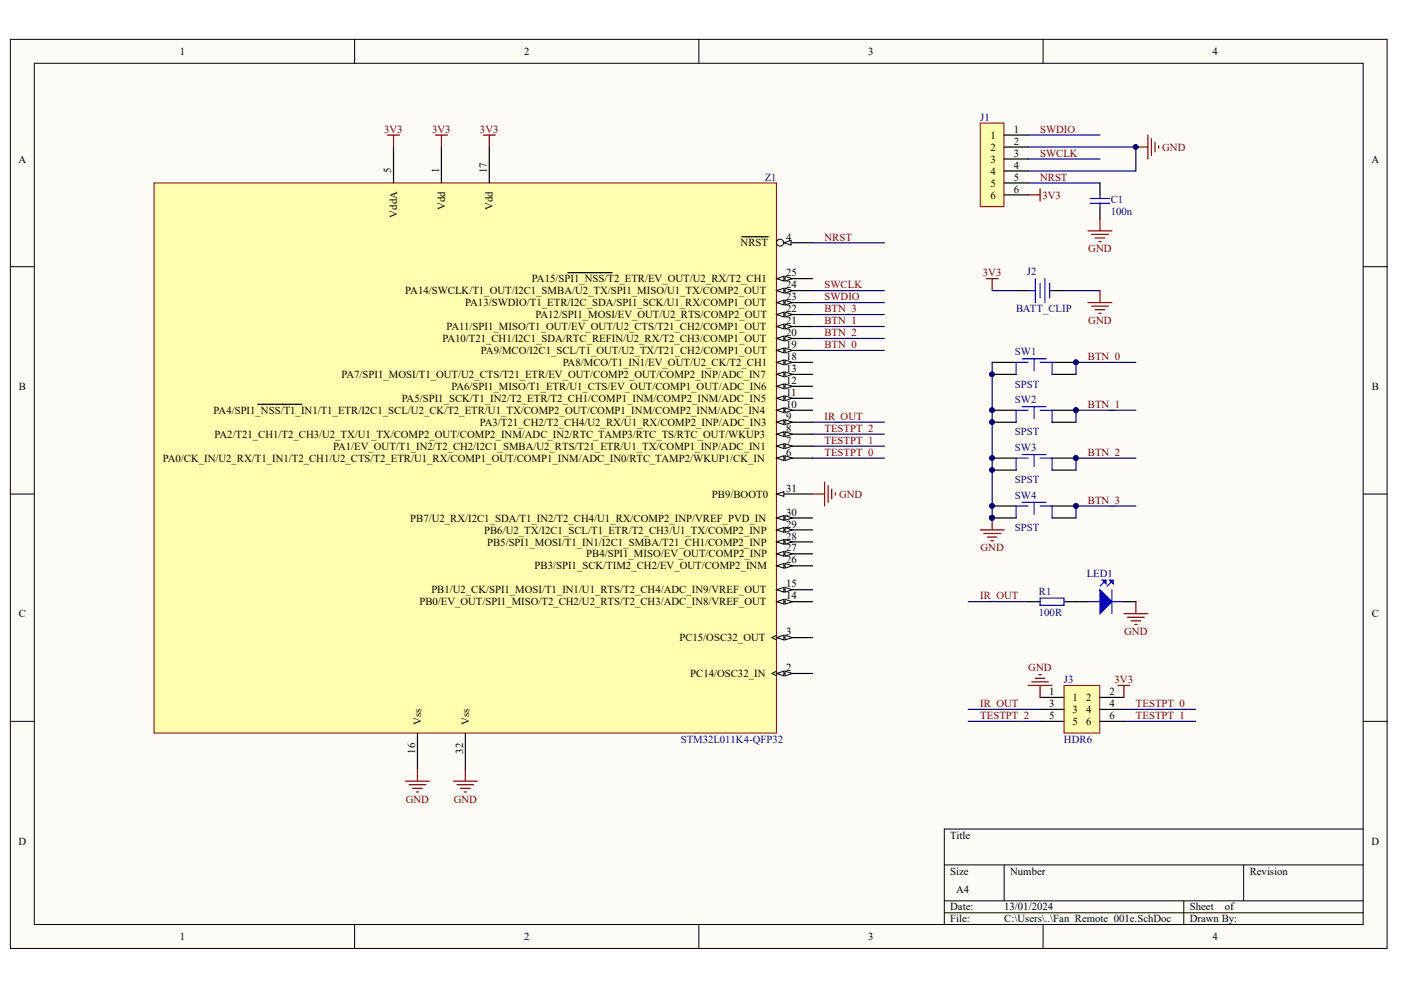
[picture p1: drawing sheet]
<svg xmlns="http://www.w3.org/2000/svg" width="297mm" height="210mm" viewBox="0 0 297 210" stroke-linecap="round" stroke-linejoin="round" font-family="sans-serif">
<defs><g id="words">
<g font-size="2.3">
<text x="38.1" y="11.7">1</text>
<text x="111.1" y="11.7">2</text>
<text x="184.1" y="11.7">3</text>
<text x="257.1" y="11.7">4</text>
<text x="210" y="29.4">1</text>
<text x="214.9" y="28.2">1</text>
<text x="3.9" y="34.5">A</text>
<text x="210" y="32">2</text>
<text x="210" y="34.5">3</text>
<text x="214.9" y="30.7">2</text>
<text x="214.9" y="33.2">3</text>
<text x="214.9" y="35.8">4</text>
<text x="290.8" y="34.5">A</text>
<text x="82.9" y="36.8" transform="rotate(-90 82.9 36.8)">5</text>
<text x="93.1" y="36.8" transform="rotate(-90 93.1 36.8)">1</text>
<text x="103.2" y="36.8" transform="rotate(-90 103.2 36.8)">17</text>
<text x="210" y="37">4</text>
<text x="210" y="39.6">5</text>
<text x="214.9" y="38.3">5</text>
<text x="214.9" y="40.8">6</text>
<text x="84.2" y="46.2" transform="rotate(-90 84.2 46.2)">VddA</text>
<text x="94.4" y="44.5" transform="rotate(-90 94.4 44.5)">Vdd</text>
<text x="104.5" y="44.5" transform="rotate(-90 104.5 44.5)">Vdd</text>
<text x="210" y="42.1">6</text>
<text x="157" y="52.3">NRST</text>
<text x="166.7" y="51">4</text>
<text x="112.8" y="59.9">PA15/SPI1_NSS/T2_ETR/EV_OUT/U2_RX/T2_CH1</text>
<text x="166.7" y="58.6">25</text>
<text x="85.9" y="62.4">PA14/SWCLK/T1_OUT/I2C1_SMBA/U2_TX/SPI1_MISO/U1_TX/COMP2_OUT</text>
<text x="98.6" y="64.9">PA13/SWDIO/T1_ETR/I2C_SDA/SPI1_SCK/U1_RX/COMP1_OUT</text>
<text x="166.7" y="63.7">23</text>
<text x="166.7" y="61.1">24</text>
<text x="94.7" y="70">PA11/SPI1_MISO/T1_OUT/EV_OUT/U2_CTS/T21_CH2/COMP1_OUT</text>
<text x="113.6" y="67.5">PA12/SPI1_MOSI/EV_OUT/U2_RTS/COMP2_OUT</text>
<text x="166.7" y="71.3">20</text>
<text x="166.7" y="68.7">21</text>
<text x="166.7" y="66.2">22</text>
<text x="93.8" y="72.5">PA10/T21_CH1/I2C1_SDA/RTC_REFIN/U2_RX/T2_CH3/COMP1_OUT</text>
<text x="102" y="75.1">PA9/MCO/I2C1_SCL/T1_OUT/U2_TX/T21_CH2/COMP1_OUT</text>
<text x="119.3" y="77.6">PA8/MCO/T1_IN1/EV_OUT/U2_CK/T2_CH1</text>
<text x="166.7" y="76.4">18</text>
<text x="166.7" y="73.8">19</text>
<text x="4" y="82.7">B</text>
<text x="72.4" y="80.2">PA7/SPI1_MOSI/T1_OUT/U2_CTS/T21_ETR/EV_OUT/COMP2_OUT/COMP2_INP/ADC_IN7</text>
<text x="95.7" y="82.7">PA6/SPI1_MISO/T1_ETR/U1_CTS/EV_OUT/COMP1_OUT/ADC_IN6</text>
<text x="166.7" y="84">11</text>
<text x="166.7" y="81.4">12</text>
<text x="166.7" y="78.9">13</text>
<text x="290.9" y="82.7">B</text>
<text x="45.3" y="87.8">PA4/SPI1_NSS/T1_IN1/T1_ETR/I2C1_SCL/U2_CK/T2_ETR/U1_TX/COMP2_OUT/COMP1_INM/COMP2_INM/ADC_IN4</text>
<text x="85.2" y="85.2">PA5/SPI1_SCK/T1_IN2/T2_ETR/T2_CH1/COMP1_INM/COMP2_INM/ADC_IN5</text>
<text x="166.7" y="89">9</text>
<text x="166.7" y="86.5">10</text>
<text x="45.5" y="92.8">PA2/T21_CH1/T2_CH3/U2_TX/U1_TX/COMP2_OUT/COMP2_INM/ADC_IN2/RTC_TAMP3/RTC_TS/RTC_OUT/WKUP3</text>
<text x="70.6" y="95.4">PA1/EV_OUT/T1_IN2/T2_CH2/I2C1_SMBA/U2_RTS/T21_ETR/U1_TX/COMP1_INP/ADC_IN1</text>
<text x="101.7" y="90.3">PA3/T21_CH2/T2_CH4/U2_RX/U1_RX/COMP2_INP/ADC_IN3</text>
<text x="166.7" y="94.1">7</text>
<text x="166.7" y="91.6">8</text>
<text x="34.5" y="97.9">PA0/CK_IN/U2_RX/T1_IN1/T2_CH1/U2_CTS/T2_ETR/U1_RX/COMP1_OUT/COMP1_INM/ADC_IN0/RTC_TAMP2/WKUP1/CK_IN</text>
<text x="166.7" y="96.6">6</text>
<text x="150.9" y="105.5">PB9/BOOT0</text>
<text x="166.7" y="104.3">31</text>
<text x="87" y="110.6">PB7/U2_RX/I2C1_SDA/T1_IN2/T2_CH4/U1_RX/COMP2_INP/VREF_PVD_IN</text>
<text x="102.7" y="113.1">PB6/U2_TX/I2C1_SCL/T1_ETR/T2_CH3/U1_TX/COMP2_INP</text>
<text x="166.7" y="111.9">29</text>
<text x="166.7" y="109.3">30</text>
<text x="103.3" y="115.7">PB5/SPI1_MOSI/T1_IN1/I2C1_SMBA/T21_CH1/COMP2_INP</text>
<text x="124.3" y="118.2">PB4/SPI1_MISO/EV_OUT/COMP2_INP</text>
<text x="166.7" y="119.5">26</text>
<text x="166.7" y="116.9">27</text>
<text x="166.7" y="114.4">28</text>
<text x="91.5" y="125.8">PB1/U2_CK/SPI1_MOSI/T1_IN1/U1_RTS/T2_CH4/ADC_IN9/VREF_OUT</text>
<text x="113.3" y="120.7">PB3/SPI1_SCK/TIM2_CH2/EV_OUT/COMP2_INM</text>
<text x="166.7" y="124.5">15</text>
<text x="4" y="130.9">C</text>
<text x="88.9" y="128.3">PB0/EV_OUT/SPI1_MISO/T2_CH2/U2_RTS/T2_CH3/ADC_IN8/VREF_OUT</text>
<text x="166.7" y="127.1">14</text>
<text x="290.9" y="130.9">C</text>
<text x="144.1" y="136">PC15/OSC32_OUT</text>
<text x="166.7" y="134.7">3</text>
<text x="146.3" y="143.6">PC14/OSC32_IN</text>
<text x="166.7" y="142.3">2</text>
<text x="222.4" y="147.4">1</text>
<text x="222.4" y="149.9">3</text>
<text x="227.4" y="148.6">1</text>
<text x="230.3" y="148.6">2</text>
<text x="235.3" y="147.4">2</text>
<text x="235.3" y="149.9">4</text>
<text x="89.3" y="153.7" transform="rotate(-90 89.3 153.7)">Vss</text>
<text x="99.4" y="153.7" transform="rotate(-90 99.4 153.7)">Vss</text>
<text x="222.4" y="152.4">5</text>
<text x="227.4" y="151.2">3</text>
<text x="227.4" y="153.7">5</text>
<text x="230.3" y="151.2">4</text>
<text x="230.3" y="153.7">6</text>
<text x="235.3" y="152.4">6</text>
<text x="88" y="159.8" transform="rotate(-90 88 159.8)">16</text>
<text x="98.2" y="159.8" transform="rotate(-90 98.2 159.8)">32</text>
<text x="3.9" y="179.1">D</text>
<text x="201.5" y="177.8">Title</text>
<text x="290.8" y="179.1">D</text>
<text x="201.5" y="185.4">Size</text>
<text x="214.2" y="185.4">Number</text>
<text x="265" y="185.4">Revision</text>
<text x="202.7" y="189.2">A4</text>
<text x="201.5" y="193">Date:</text>
<text x="201.5" y="195.6">File:</text>
<text x="212.9" y="193">13/01/2024</text>
<text x="212.9" y="195.6">C:\Users\..\Fan_Remote_001e.SchDoc</text>
<text x="252.2" y="193">Sheet</text>
<text x="252.2" y="195.6">Drawn By:</text>
<text x="259.7" y="193">of</text>
<text x="38.1" y="199.4">1</text>
<text x="111.1" y="199.4">2</text>
<text x="184.1" y="199.4">3</text>
<text x="257.1" y="199.4">4</text>
</g>
<g font-size="2.3" fill="#800000">
<text x="81.4" y="28.2">3V3</text>
<text x="91.6" y="28.2">3V3</text>
<text x="101.8" y="28.2">3V3</text>
<text x="220.5" y="28.2">SWDIO</text>
<text x="220.5" y="33.2">SWCLK</text>
<text x="246.4" y="32">GND</text>
<text x="220.5" y="38.3">NRST</text>
<text x="221" y="42.1">3V3</text>
<text x="174.8" y="51">NRST</text>
<text x="230.7" y="53.5">GND</text>
<text x="208.4" y="58.6">3V3</text>
<text x="174.8" y="61.1">SWCLK</text>
<text x="174.8" y="63.7">SWDIO</text>
<text x="174.8" y="66.2">BTN_3</text>
<text x="174.8" y="71.3">BTN_2</text>
<text x="174.8" y="68.7">BTN_1</text>
<text x="230.7" y="68.7">GND</text>
<text x="174.8" y="73.8">BTN_0</text>
<text x="230.7" y="76.4">BTN_0</text>
<text x="174.8" y="89">IR_OUT</text>
<text x="230.7" y="86.5">BTN_1</text>
<text x="174.8" y="94.1">TESTPT_1</text>
<text x="174.8" y="91.6">TESTPT_2</text>
<text x="174.8" y="96.6">TESTPT_0</text>
<text x="230.7" y="96.6">BTN_2</text>
<text x="177.9" y="105.5">GND</text>
<text x="230.7" y="106.8">BTN_3</text>
<text x="207.9" y="116.9">GND</text>
<text x="207.8" y="127.1">IR_OUT</text>
<text x="238.3" y="134.7">GND</text>
<text x="218" y="142.3">GND</text>
<text x="207.8" y="149.9">IR_OUT</text>
<text x="236.3" y="144.8">3V3</text>
<text x="240.8" y="149.9">TESTPT_0</text>
<text x="207.8" y="152.4">TESTPT_2</text>
<text x="240.8" y="152.4">TESTPT_1</text>
<text x="86" y="170.2">GND</text>
<text x="96.2" y="170.2">GND</text>
</g>
<g font-size="2.3" fill="#000080">
<text x="207.8" y="25.6">J1</text>
<text x="162.1" y="38.3">Z1</text>
<text x="235.5" y="45.6">100n</text>
<text x="235.5" y="43.1">C1</text>
<text x="217.7" y="58.3">J2</text>
<text x="215.4" y="66.2">BATT_CLIP</text>
<text x="215.2" y="75.3">SW1</text>
<text x="215.2" y="82.2">SPST</text>
<text x="215.2" y="85.5">SW2</text>
<text x="215.2" y="92.3">SPST</text>
<text x="215.2" y="95.6">SW3</text>
<text x="215.2" y="102.5">SPST</text>
<text x="215.2" y="105.8">SW4</text>
<text x="215.2" y="112.6">SPST</text>
<text x="230.4" y="122.2">LED1</text>
<text x="220.3" y="130.6">100R</text>
<text x="220.3" y="126">R1</text>
<text x="225.6" y="144.8">J3</text>
<text x="144.3" y="157.5">STM32L011K4-QFP32</text>
<text x="225.6" y="157.5">HDR6</text>
</g>
</g></defs>
<g fill="#fffcf8" stroke="#000" stroke-width=".21">
<path d="M2.2 8.3h291.9v192.8h-291.9z"/>
<path d="M7.3 13.4h281.7v182.6h-281.7z"/>
</g>
<g fill="none" stroke="#000" stroke-width=".21">
<path d="M75.2 8.3v5.1M148.2 8.3v5.1M221.2 8.3v5.1M2.2 56.5h5.1M289.1 56.5h5M2.2 104.7h5.1M289.1 104.7h5M2.2 152.9h5.1M289.1 152.9h5M289.1 175.8h-88.9v20.3M75.2 196.1v5M148.2 196.1v5"/>
<path d="M200.2 183.4h88.9M200.2 191h88.9M200.2 193.5h88.9M212.9 183.4v7.6M221.2 196.1v5M251 191v5.1M263.7 183.4v7.6"/>
</g>
<path d="M32.7 38.8h131.9v116.6h-131.9z" fill="#ffffb0" stroke="#800000" stroke-width=".21"/>
<path d="M93.6 31.2v7.6M164.7 142.8h7.6" fill="none" stroke="#000" stroke-width=".25"/>
<path d="M164.7 142.3l-1 .5 1 .5" fill="none" stroke="#000" stroke-width=".21"/>
<g fill="#fffcf8" stroke="#000" stroke-width=".21">
<path d="M164.7 142.8l1.5-.5v1z"/>
<path d="M166.4 142.3l1.6 .5-1.6 .5z"/>
</g>
<path d="M164.7 135.2h7.6" fill="none" stroke="#000" stroke-width=".25"/>
<path d="M164.7 134.7l-1 .5 1 .5" fill="none" stroke="#000" stroke-width=".21"/>
<g fill="#fffcf8" stroke="#000" stroke-width=".21">
<path d="M164.7 135.2l1.5-.5v1z"/>
<path d="M166.4 134.7l1.6 .5-1.6 .5z"/>
</g>
<path d="M164.7 51.5h7.6" fill="none" stroke="#000" stroke-width=".25"/>
<circle cx="165.4" cy="51.4" r=".74" fill="#fffcf8" stroke="#000" stroke-width=".21"/>
<path d="M166.2 51.5l1.5-.5v1z" fill="#fffcf8" stroke="#000" stroke-width=".21"/>
<path d="M83.4 31.2v7.6M157.3 50.2h5.6M164.7 97.1h7.6" fill="none" stroke="#000" stroke-width=".25"/>
<g fill="#fffcf8" stroke="#000" stroke-width=".21">
<path d="M164.7 97.1l1.5-.5v1z"/>
<path d="M166.4 96.6l1.6 .5-1.6 .5z"/>
</g>
<path d="M164.7 94.6h7.6" fill="none" stroke="#000" stroke-width=".25"/>
<g fill="#fffcf8" stroke="#000" stroke-width=".21">
<path d="M164.7 94.6l1.5-.5v1z"/>
<path d="M166.4 94.1l1.6 .5-1.6 .5z"/>
</g>
<path d="M164.7 92.1h7.6" fill="none" stroke="#000" stroke-width=".25"/>
<g fill="#fffcf8" stroke="#000" stroke-width=".21">
<path d="M164.7 92.1l1.5-.5v1z"/>
<path d="M166.4 91.6l1.6 .5-1.6 .5z"/>
</g>
<path d="M164.7 89.5h7.6" fill="none" stroke="#000" stroke-width=".25"/>
<g fill="#fffcf8" stroke="#000" stroke-width=".21">
<path d="M164.7 89.5l1.5-.5v1z"/>
<path d="M166.4 89l1.6 .5-1.6 .5z"/>
</g>
<path d="M164.7 87h7.6" fill="none" stroke="#000" stroke-width=".25"/>
<g fill="#fffcf8" stroke="#000" stroke-width=".21">
<path d="M164.7 87l1.5-.5v1z"/>
<path d="M166.4 86.5l1.6 .5-1.6 .5z"/>
</g>
<path d="M54.6 85.7h9.4M164.7 84.4h7.6" fill="none" stroke="#000" stroke-width=".25"/>
<g fill="#fffcf8" stroke="#000" stroke-width=".21">
<path d="M164.7 84.4l1.5-.5v1.1z"/>
<path d="M166.4 83.9l1.6 .5-1.6 .6z"/>
</g>
<path d="M164.7 81.9h7.6" fill="none" stroke="#000" stroke-width=".25"/>
<g fill="#fffcf8" stroke="#000" stroke-width=".21">
<path d="M164.7 81.9l1.5-.5v1z"/>
<path d="M166.4 81.4l1.6 .5-1.6 .5z"/>
</g>
<path d="M164.7 79.4h7.6" fill="none" stroke="#000" stroke-width=".25"/>
<g fill="#fffcf8" stroke="#000" stroke-width=".21">
<path d="M164.7 79.4l1.5-.5v1z"/>
<path d="M166.4 78.9l1.6 .5-1.6 .5z"/>
</g>
<path d="M164.7 127.6h7.6" fill="none" stroke="#000" stroke-width=".25"/>
<g fill="#fffcf8" stroke="#000" stroke-width=".21">
<path d="M164.7 127.6l1.5-.5v1z"/>
<path d="M166.4 127.1l1.6 .5-1.6 .5z"/>
</g>
<path d="M164.7 125h7.6" fill="none" stroke="#000" stroke-width=".25"/>
<g fill="#fffcf8" stroke="#000" stroke-width=".21">
<path d="M164.7 125l1.5-.5v1z"/>
<path d="M166.4 124.5l1.6 .5-1.6 .5z"/>
</g>
<path d="M103.7 31.2v7.6M164.7 76.8h7.6M88.5 155.5v7.6" fill="none" stroke="#000" stroke-width=".25"/>
<g fill="#fffcf8" stroke="#000" stroke-width=".21">
<path d="M164.7 76.8l1.5-.5v1z"/>
<path d="M166.4 76.3l1.6 .5-1.6 .5z"/>
</g>
<path d="M164.7 74.3h7.6" fill="none" stroke="#000" stroke-width=".25"/>
<g fill="#fffcf8" stroke="#000" stroke-width=".21">
<path d="M164.7 74.3l1.5-.5v1z"/>
<path d="M166.4 73.8l1.6 .5-1.6 .5z"/>
</g>
<path d="M164.7 71.8h7.6" fill="none" stroke="#000" stroke-width=".25"/>
<g fill="#fffcf8" stroke="#000" stroke-width=".21">
<path d="M164.7 71.8l1.5-.5v1z"/>
<path d="M166.4 71.3l1.6 .5-1.6 .5z"/>
</g>
<path d="M164.7 69.2h7.6" fill="none" stroke="#000" stroke-width=".25"/>
<g fill="#fffcf8" stroke="#000" stroke-width=".21">
<path d="M164.7 69.2l1.5-.5v1z"/>
<path d="M166.4 68.7l1.6 .5-1.6 .5z"/>
</g>
<path d="M164.7 66.7h7.6" fill="none" stroke="#000" stroke-width=".25"/>
<g fill="#fffcf8" stroke="#000" stroke-width=".21">
<path d="M164.7 66.7l1.5-.5v1z"/>
<path d="M166.4 66.2l1.6 .5-1.6 .5z"/>
</g>
<path d="M164.7 64.2h7.6" fill="none" stroke="#000" stroke-width=".25"/>
<g fill="#fffcf8" stroke="#000" stroke-width=".21">
<path d="M164.7 64.2l1.5-.6v1.1z"/>
<path d="M166.4 63.6l1.6 .6-1.6 .5z"/>
</g>
<path d="M164.7 61.6h7.6" fill="none" stroke="#000" stroke-width=".25"/>
<g fill="#fffcf8" stroke="#000" stroke-width=".21">
<path d="M164.7 61.6l1.5-.5v1z"/>
<path d="M166.4 61.1l1.6 .5-1.6 .5z"/>
</g>
<path d="M164.7 59.1h7.6" fill="none" stroke="#000" stroke-width=".25"/>
<g fill="#fffcf8" stroke="#000" stroke-width=".21">
<path d="M164.7 59.1l1.5-.5v1z"/>
<path d="M166.4 58.6l1.6 .5-1.6 .5z"/>
</g>
<path d="M120.4 57.8h9.4M164.7 120h7.6" fill="none" stroke="#000" stroke-width=".25"/>
<g fill="#fffcf8" stroke="#000" stroke-width=".21">
<path d="M164.7 120l1.5-.5v1z"/>
<path d="M166.4 119.5l1.6 .5-1.6 .5z"/>
</g>
<path d="M164.7 117.4h7.6" fill="none" stroke="#000" stroke-width=".25"/>
<g fill="#fffcf8" stroke="#000" stroke-width=".21">
<path d="M164.7 117.4l1.5-.5v1z"/>
<path d="M166.4 116.9l1.6 .5-1.6 .5z"/>
</g>
<path d="M164.7 114.9h7.6" fill="none" stroke="#000" stroke-width=".25"/>
<g fill="#fffcf8" stroke="#000" stroke-width=".21">
<path d="M164.7 114.9l1.5-.5v1z"/>
<path d="M166.4 114.4l1.6 .5-1.6 .5z"/>
</g>
<path d="M164.7 112.4h7.6" fill="none" stroke="#000" stroke-width=".25"/>
<g fill="#fffcf8" stroke="#000" stroke-width=".21">
<path d="M164.7 112.4l1.5-.6v1.1z"/>
<path d="M166.4 111.8l1.6 .6-1.6 .5z"/>
</g>
<path d="M164.7 109.8h7.6" fill="none" stroke="#000" stroke-width=".25"/>
<g fill="#fffcf8" stroke="#000" stroke-width=".21">
<path d="M164.7 109.8l1.5-.5v1z"/>
<path d="M166.4 109.3l1.6 .5-1.6 .5z"/>
</g>
<path d="M164.7 104.7h7.6" fill="none" stroke="#000" stroke-width=".25"/>
<path d="M164.7 104.7l1.5-.5v1.1z" fill="#fffcf8" stroke="#000" stroke-width=".21"/>
<g fill="none" stroke="#000" stroke-width=".25">
<path d="M210.4 76.8h5M210.4 79.4h5M215.4 61.6h2.6M223.1 61.6h2.5M223.1 76.8h5M223.1 79.4h5M210.4 87h5M210.4 89.5h5M210.4 97.1h5M210.4 99.7h5M223.1 87h5M223.1 89.5h5"/>
<path d="M223.1 97.1h5M223.1 99.7h5M210.4 107.3h5M210.4 109.8h5M223.1 107.3h5M223.1 109.8h5M98.7 155.5v7.6"/>
</g>
<path d="M219.5 59.1v5.1M221.5 59.1v5.1M218 61.6h1.5M220.5 60.1v3M222.6 60.1v3M222.6 61.6h.5" fill="none" stroke="#0000b4" stroke-width=".25"/>
<g fill="none" stroke="#800000" stroke-width=".25">
<path d="M82.2 28.6h2.5M83.4 28.6v2.6M92.3 28.6h2.6M93.6 28.6v2.6M102.5 28.6h2.5M103.7 28.6v2.6M240.8 31.2h2.6M243.4 28.6v5.1M244.1 29.4v3.6M244.9 30.2v2M245.7 30.9v.5M209.1 59.1h2.5"/>
<path d="M210.4 59.1v2.5M218 41.3h2.5M220.5 40.1v2.5M230.7 64.2h5.1M231.4 64.9h3.6M232.2 65.7h2M233 66.4h.5M233.2 61.6v2.6M238.3 130.1h5.1M239.1 130.9h3.5M239.8 131.6h2M240.6 132.4h.5"/>
<path d="M240.8 127.6v2.5M86 165.6h5M86.7 166.4h3.6M87.5 167.1h2M88.3 167.9h.5M88.5 163.1v2.5M96.1 165.6h5.1M96.9 166.4h3.5M97.6 167.1h2.1M98.4 167.9h.5M98.7 163.1v2.5"/>
</g>
<g fill="#000080" stroke="#000080" stroke-width=".21">
<circle cx="210.3" cy="79.4" r=".49"/>
<circle cx="228.1" cy="76.8" r=".48"/>
<circle cx="210.3" cy="87" r=".49"/>
<circle cx="210.3" cy="89.5" r=".49"/>
<circle cx="228.1" cy="87" r=".48"/>
<circle cx="210.3" cy="97.1" r=".49"/>
<circle cx="210.3" cy="99.6" r=".49"/>
<circle cx="228.1" cy="97.1" r=".48"/>
<circle cx="210.3" cy="107.3" r=".49"/>
<circle cx="210.3" cy="109.8" r=".49"/>
<circle cx="228.1" cy="107.3" r=".48"/>
<circle cx="240.8" cy="31.2" r=".49"/>
</g>
<g fill="none" stroke="#00f" stroke-width=".25">
<path d="M216.7 76.1h5.1M218 76.8h-2.6v2.6M219.3 76.1v2.5M220.5 76.8h2.6v2.6M216.7 86.2h5.1M216.7 96.4h5.1M218 87h-2.6v2.5M218 97.1h-2.6v2.6M219.3 86.2v2.6M219.3 96.4v2.5M220.5 87h2.6v2.5M220.5 97.1h2.6v2.6"/>
<path d="M216.7 106.5h5.1M218 107.3h-2.6v2.5M219.3 106.5v2.6M220.5 107.3h2.6v2.5"/>
</g>
<g fill="none" stroke="#000080" stroke-width=".25">
<path d="M218 38.8h15.2M218 33.7h15.2M218 28.6h15.2M172.3 51.5h15.2M172.3 66.7h15.2M172.3 69.2h15.2M172.3 71.8h15.2M172.3 74.3h15.2M172.3 64.2h15.2M172.3 61.6h15.2M210.4 76.8v33M172.3 89.5h15.2"/>
<path d="M205.3 127.6h12.7"/>
</g>
<path d="M207.8 26.1h5.1v17.7h-5.1z" fill="#ffffb0" stroke="#800000" stroke-width=".21"/>
<path d="M212.9 28.6h5.1M212.9 31.2h5.1M212.9 33.7h5.1M212.9 36.2h5.1M212.9 38.8h5.1M233.2 38.8v2.5M212.9 41.3h5.1M233.2 43.9v2.5M218 127.6h2.5M225.6 127.6h5.1M238.3 127.6h2.5" fill="none" stroke="#000" stroke-width=".25"/>
<g fill="none" stroke="#800000" stroke-width=".25">
<path d="M230.7 48.9h5.1M231.4 49.7h3.6M232.2 50.5h2M233 51.2h.5M233.2 46.4v2.5M172.3 104.7h2.5M174.8 102.2v5.1M175.6 103v3.5M176.3 103.7v2.1M177.1 104.5v.5M207.8 112.4h5.1M208.6 113.1h3.5"/>
<path d="M209.4 113.9h2M210.1 114.6h.5M210.4 109.8v2.6M218 145.3h5.1M218.7 144.6h3.6M219.5 143.8h2M220.3 143h.5M220.5 145.3v2.6"/>
</g>
<g fill="#000080" stroke="#000080" stroke-width=".21">
<circle cx="210.3" cy="109.8" r=".49"/>
<circle cx="228.1" cy="76.8" r=".48"/>
<circle cx="228.1" cy="87" r=".48"/>
<circle cx="228.1" cy="97.1" r=".48"/>
<circle cx="228.1" cy="107.3" r=".48"/>
<circle cx="240.8" cy="31.2" r=".49"/>
</g>
<path d="M231.2 43.1h4M231.2 42.1h4M233.2 41.3v.8M233.2 43.1v.8M220.5 126.8h5.1v1.5h-5.1zM230.7 127.6h7.6M234.5 123l-1.3 1.3M235.8 125v5.1M236 123l-1.3 1.3" fill="none" stroke="#00f" stroke-width=".25"/>
<g fill="#00f" stroke="#00f" stroke-width=".25">
<path d="M233.2 125l2.6 2.6-2.6 2.5z"/>
<path d="M233.7 123h.8v.8z"/>
<path d="M235.2 123h.8v.8z"/>
</g>
<g fill="none" stroke="#000080" stroke-width=".25">
<path d="M218 31.2h22.8v5h-22.8M210.4 61.6h5M225.6 61.6h7.6M240.8 76.8h-12.7v2.6M172.3 92.1h15.2M172.3 94.6h15.2M172.3 97.1h15.2M240.8 87h-12.7v2.5M240.8 97.1h-12.7v2.6M240.8 107.3h-12.7v2.5M205.3 152.9h15.2M205.3 150.4h15.2"/>
<path d="M238.3 152.9h15.2M238.3 150.4h15.2"/>
</g>
<path d="M225.6 145.3h7.6v10.1h-7.6z" fill="#ffffb0" stroke="#800000" stroke-width=".21"/>
<path d="M220.5 147.9h5.1M220.5 150.4h5.1M220.5 152.9h5.1M233.2 147.9h5.1M233.2 150.4h5.1M233.2 152.9h5.1" fill="none" stroke="#000" stroke-width=".25"/>
<path d="M237 145.3h2.6M238.3 145.3v2.6" fill="none" stroke="#800000" stroke-width=".25"/>
<use href="#words"/>
</svg>
